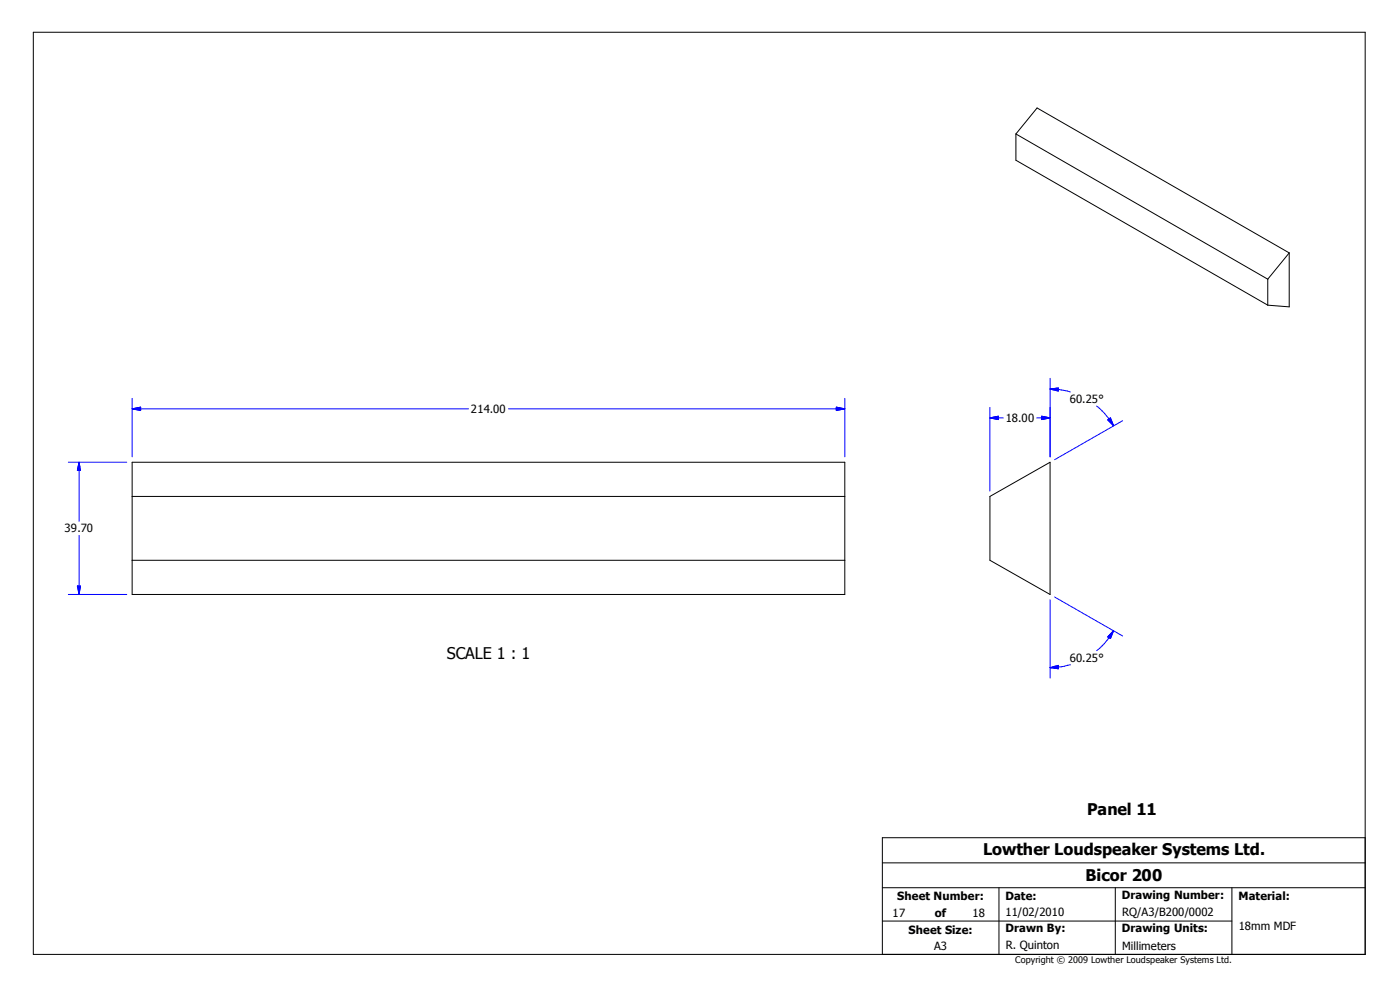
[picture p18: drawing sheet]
<svg xmlns="http://www.w3.org/2000/svg" width="420mm" height="297mm" viewBox="0 0 420 297" stroke-linecap="round" stroke-linejoin="round" font-family="sans-serif">
<defs><g id="words">
<g font-size="4.8">
<text x="133.9" y="197.4">SCALE 1 : 1</text>
<text x="326" y="244.4">Panel 11</text>
<text x="294.8" y="256.2">Lowther Loudspeaker Systems Ltd.</text>
<text x="325.5" y="264.1">Bicor 200</text>
</g>
<g font-size="3.4">
<text x="141.2" y="123.8">214.00</text>
<text x="320.8" y="120.8">60.25°</text>
<text x="301.6" y="126.5">18.00</text>
<text x="19.4" y="159.5">39.70</text>
<text x="320.8" y="198.4">60.25°</text>
<text x="269.1" y="269.8">Sheet Number:</text>
<text x="301.5" y="269.8">Date:</text>
<text x="336.4" y="269.5">Drawing Number:</text>
<text x="371.3" y="269.8">Material:</text>
<text x="267.6" y="274.8">17</text>
<text x="280.3" y="274.8">of</text>
<text x="291.6" y="274.8">18</text>
<text x="301.5" y="274.6">11/02/2010</text>
<text x="336.5" y="274.5">RQ/A3/B200/0002</text>
<text x="272.5" y="279.8">Sheet Size:</text>
<text x="301.5" y="279.4">Drawn By:</text>
<text x="336.4" y="279.4">Drawing Units:</text>
<text x="371.4" y="278.8">18mm MDF</text>
<text x="280.1" y="284.7">A3</text>
<text x="301.6" y="284.5">R. Quinton</text>
<text x="336.5" y="284.7">Millimeters</text>
</g>
<text font-size="2.7" x="304.4" y="288.6">Copyright © 2009 Lowther Loudspeaker Systems Ltd.</text>
</g></defs>
<g fill="none" stroke="#000" stroke-width=".3">
<path d="M10 9.7h399.4v276.3h-399.4zM304.6 40.1l6.4-7.7 75.6 43.4M304.6 40.1l75.6 43.6M304.6 40.1v7.9l75.6 43.5M386.6 75.8l-6.4 7.9M386.6 75.8v16.2l-6.4-.5M380.2 83.7v7.8M39.6 138.5h213.7v39.7h-213.7zM39.6 148.8h213.7M296.8 148.8l18.1-10.3v39.7l-18.1-10.3zM39.6 167.9h213.7M264.6 258.6h144.8"/>
<path d="M409.4 251.1h-144.8v34.9M264.6 276h104.8M264.6 266h144.8M299.6 266v20M334.4 266v20M369.4 266v20"/>
</g>
<g fill="none" stroke="#00f" stroke-width=".3">
<path d="M39.6 119.4v17.5M253.3 119.4v17.5M314.9 116.6l2.4-.3v.9zM314.9 113.4v23.5M314.9 116.6l2.4 .1 3.7 .7M20.5 138.5h17.5M23.7 138.5v17.7M23.7 138.5l.4 2.5h-.9zM39.6 122.5h100.9M39.6 122.5l2.6-.5v1zM152.5 122.5h100.8M250.8 122l2.5 .5-2.5 .5z"/>
<path d="M296.8 125.2h4M296.8 125.2l2.6-.5v1zM296.8 122.1v25.1M310.9 125.2h4M312.3 124.7l2.6 .5-2.6 .5zM328.8 121.7a20.3 20.3 0 0 1 5.1 5.9M332.1 125.8l.9-.6 .9 2.4zM336.6 126.1l-20.4 11.7M20.5 178.2h17.5M23.2 175.6h.9l-.4 2.6zM23.7 160.5v17.7M314.9 179.8v23.4"/>
<path d="M316.2 178.9l20.4 11.7M321 199.2l-2.7 .6-3.4 .3M333.9 189a19.4 19.4 0 0 1-5.1 6M333.9 189l-.9 2.4-.9-.5zM314.9 200.1l2.4-.7v1z"/>
</g>
<g fill="#00f" stroke="#00f" stroke-width=".3">
<path d="M23.7 138.5l.4 2.5h-.9z" fill-rule="evenodd"/>
<path d="M23.2 175.6h.9l-.4 2.6z" fill-rule="evenodd"/>
<path d="M250.8 122l2.5 .5-2.5 .5z" fill-rule="evenodd"/>
<path d="M39.6 122.5l2.6-.5v1z" fill-rule="evenodd"/>
<path d="M333.9 189l-.9 2.4-.9-.5z" fill-rule="evenodd"/>
<path d="M314.9 200.1l2.4-.7v1z" fill-rule="evenodd"/>
<path d="M332.1 125.8l.9-.6 .9 2.4z" fill-rule="evenodd"/>
<path d="M314.9 116.6l2.4-.3v.9z" fill-rule="evenodd"/>
<path d="M296.8 125.2l2.6-.5v1z" fill-rule="evenodd"/>
<path d="M312.3 124.7l2.6 .5-2.6 .5z" fill-rule="evenodd"/>
</g>
<use href="#words"/>
</svg>
